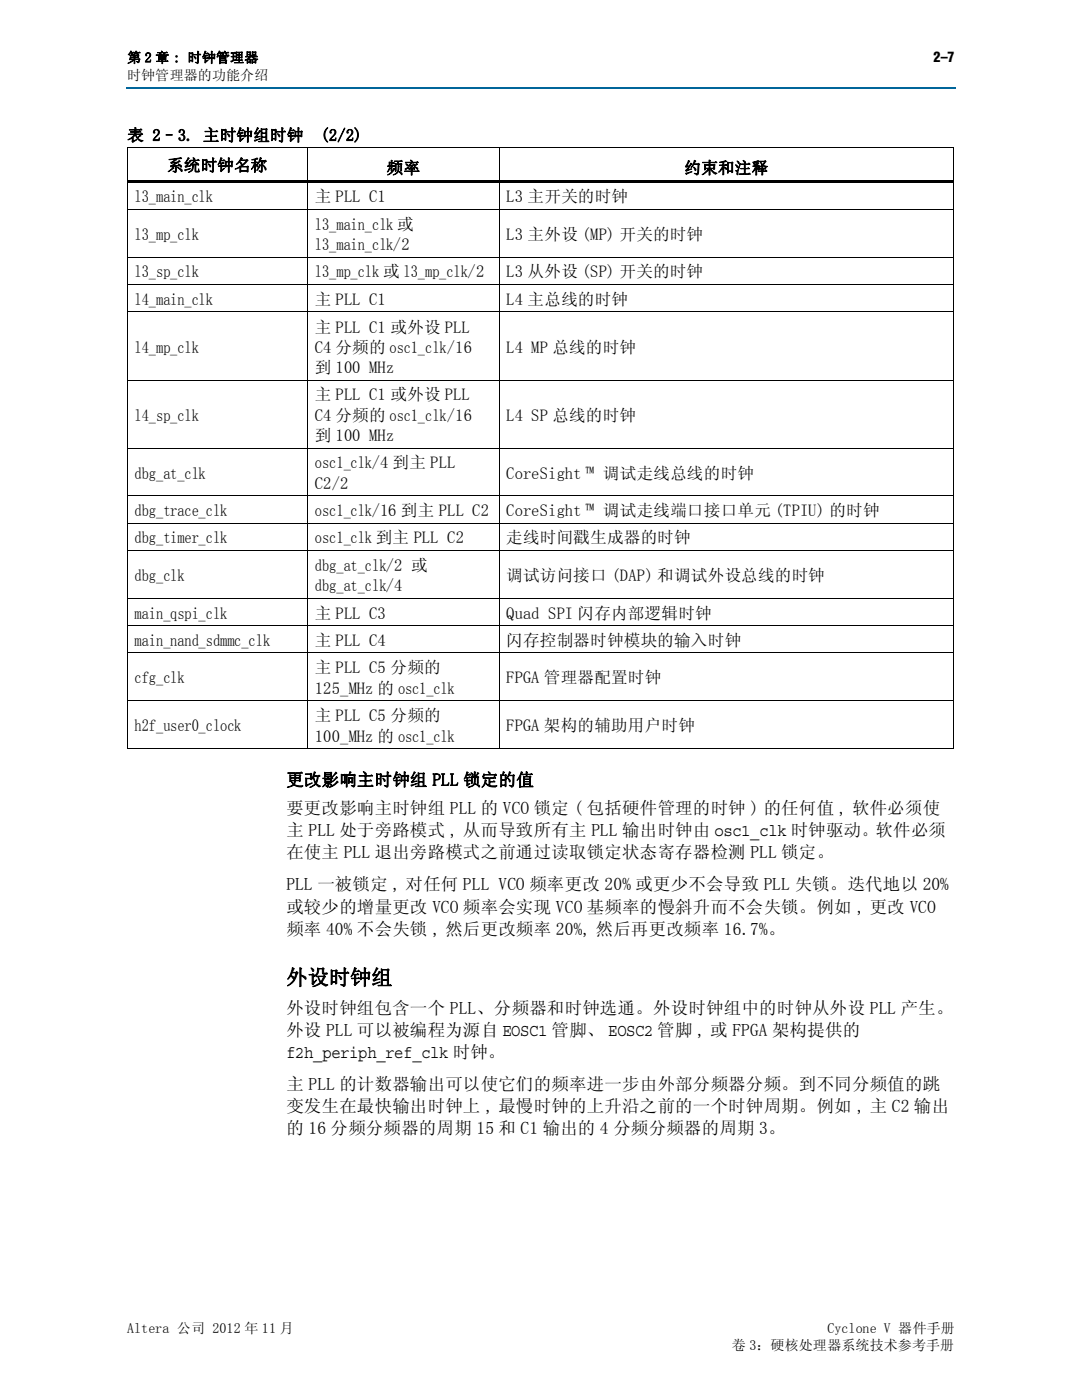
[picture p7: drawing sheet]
<svg xmlns="http://www.w3.org/2000/svg" width="216mm" height="279mm" viewBox="0 0 216 279" stroke-linecap="round" stroke-linejoin="round" font-family="sans-serif">
<defs><g id="words">
<text font-size="4.2" x="57.1" y="196.5">外设时钟组</text>
<g font-size="3.5">
<text x="57.1" y="156.8">更改影响主时钟组 PLL 锁定的值</text>
<text x="57.1" y="162.4">要更改影响主时钟组 PLL 的 VCO 锁定 ( 包括硬件管理的时钟 ) 的任何值 , 软件必须使</text>
<text x="57.1" y="166.8">主 PLL 处于旁路模式 , 从而导致所有主 PLL 输出时钟由 osc1_clk 时钟驱动。软件必须</text>
<text x="57.1" y="171.2">在使主 PLL 退出旁路模式之前通过读取锁定状态寄存器检测 PLL 锁定。</text>
<text x="57.1" y="177.7">PLL 一被锁定 , 对任何 PLL VCO 频率更改 20% 或更少不会导致 PLL 失锁。迭代地以 20%</text>
<text x="57.1" y="182.1">或较少的增量更改 VCO 频率会实现 VCO 基频率的慢斜升而不会失锁。例如 , 更改 VCO</text>
<text x="57.1" y="186.6">频率 40% 不会失锁 , 然后更改频率 20%, 然后再更改频率 16.7%。</text>
<text x="57.1" y="202.3">外设时钟组包含一个 PLL、分频器和时钟选通。外设时钟组中的时钟从外设 PLL 产生。</text>
<text x="57.1" y="206.7">外设 PLL 可以被编程为源自 EOSC1 管脚、 EOSC2 管脚 , 或 FPGA 架构提供的</text>
<text x="57.1" y="211.1">f2h_periph_ref_clk 时钟。</text>
<text x="57.1" y="217.6">主 PLL 的计数器输出可以使它们的频率进一步由外部分频器分频。到不同分频值的跳</text>
<text x="57.1" y="222">变发生在最快输出时钟上 , 最慢时钟的上升沿之前的一个时钟周期。例如 , 主 C2 输出</text>
<text x="57.1" y="226.4">的 16 分频分频器的周期 15 和 C1 输出的 4 分频分频器的周期 3。</text>
</g>
<g font-size="3.3">
<text x="25.4" y="28.1">表 2–3. 主时钟组时钟</text>
<text x="63.9" y="28.1">(2/2)</text>
<text x="33.4" y="34.1">系统时钟名称</text>
<text x="77.1" y="34.6">频率</text>
<text x="136.6" y="34.6">约束和注释</text>
<text x="26.8" y="40.4">l3_main_clk</text>
<text x="62.8" y="40.4">主 PLL C1</text>
<text x="101" y="40.4">L3 主开关的时钟</text>
<text x="26.8" y="47.9">l3_mp_clk</text>
<text x="62.8" y="45.9">l3_main_clk 或</text>
<text x="101" y="47.9">L3 主外设 (MP) 开关的时钟</text>
<text x="62.8" y="50">l3_main_clk/2</text>
<text x="26.8" y="55.4">l3_sp_clk</text>
<text x="62.8" y="55.4">l3_mp_clk 或 l3_mp_clk/2</text>
<text x="101" y="55.4">L3 从外设 (SP) 开关的时钟</text>
<text x="26.8" y="60.9">l4_main_clk</text>
<text x="62.8" y="60.9">主 PLL C1</text>
<text x="101" y="60.9">L4 主总线的时钟</text>
<text x="26.8" y="70.4">l4_mp_clk</text>
<text x="62.8" y="66.4">主 PLL C1 或外设 PLL</text>
<text x="62.8" y="70.4">C4 分频的 osc1_clk/16</text>
<text x="101" y="70.4">L4 MP 总线的时钟</text>
<text x="62.8" y="74.4">到 100 MHz</text>
<text x="26.8" y="84">l4_sp_clk</text>
<text x="62.8" y="79.9">主 PLL C1 或外设 PLL</text>
<text x="62.8" y="84">C4 分频的 osc1_clk/16</text>
<text x="101" y="84">L4 SP 总线的时钟</text>
<text x="62.8" y="88.1">到 100 MHz</text>
<text x="26.8" y="95.5">dbg_at_clk</text>
<text x="62.8" y="93.5">osc1_clk/4 到主 PLL</text>
<text x="101" y="95.5">CoreSight ™ 调试走线总线的时钟</text>
<text x="62.8" y="97.5">C2/2</text>
<text x="26.8" y="103">dbg_trace_clk</text>
<text x="62.8" y="103">osc1_clk/16 到主 PLL C2</text>
<text x="101" y="103">CoreSight ™ 调试走线端口接口单元 (TPIU) 的时钟</text>
<text x="26.8" y="108.5">dbg_timer_clk</text>
<text x="62.8" y="108.5">osc1_clk 到主 PLL C2</text>
<text x="62.8" y="114">dbg_at_clk/2 或</text>
<text x="101" y="108.5">走线时间戳生成器的时钟</text>
<text x="26.8" y="116">dbg_clk</text>
<text x="62.8" y="118">dbg_at_clk/4</text>
<text x="101" y="116">调试访问接口 (DAP) 和调试外设总线的时钟</text>
<text x="26.8" y="123.4">main_qspi_clk</text>
<text x="62.8" y="123.4">主 PLL C3</text>
<text x="101" y="123.4">Quad SPI 闪存内部逻辑时钟</text>
<text x="26.8" y="128.9">main_nand_sdmmc_clk</text>
<text x="62.8" y="128.9">主 PLL C4</text>
<text x="101" y="128.9">闪存控制器时钟模块的输入时钟</text>
<text x="26.8" y="136.4">cfg_clk</text>
<text x="62.8" y="134.4">主 PLL C5 分频的</text>
<text x="101" y="136.4">FPGA 管理器配置时钟</text>
<text x="62.8" y="138.4">125_MHz 的 osc1_clk</text>
<text x="62.8" y="143.9">主 PLL C5 分频的</text>
<text x="26.8" y="146">h2f_user0_clock</text>
<text x="62.8" y="148">100_MHz 的 osc1_clk</text>
<text x="101" y="146">FPGA 架构的辅助用户时钟</text>
</g>
<g font-size="2.8">
<text x="25.4" y="12.4">第 2 章 : 时钟管理器</text>
<text x="25.4" y="16">时钟管理器的功能介绍</text>
<text x="186.3" y="12.4">2–7</text>
<text x="25.4" y="265.9">Altera 公司 2012 年 11 月</text>
<text x="146" y="269.4">卷 3：硬核处理器系统技术参考手册</text>
<text x="165.1" y="265.9">Cyclone V 器件手册</text>
</g>
</g></defs>
<path d="M25.2 17.4h.2v.4h-.2z" fill="#00659a"/>
<path d="M25.4 17.6h165.3" fill="none" stroke="#00659a" stroke-width=".34"/>
<g fill="none" stroke="#000" stroke-width=".2">
<path d="M25.3 29.5h164.9M25.4 29.5v119.8M61.4 29.4v120M99.7 29.4v120M190.2 29.5v119.8M25.3 41.8h164.9M25.3 51.3h164.9M25.3 56.8h164.9M25.3 62.2h164.9M25.3 75.9h164.9M25.3 89.4h164.9M25.3 98.9h164.9"/>
<path d="M25.3 104.4h164.9M25.3 109.9h164.9M25.3 119.4h164.9M25.3 124.9h164.9M25.3 130.3h164.9M25.3 139.9h164.9M25.3 149.4h164.9"/>
</g>
<path d="M25.3 36.1h164.9v.5h-164.9z" fill="#000"/>
<use href="#words"/>
</svg>
